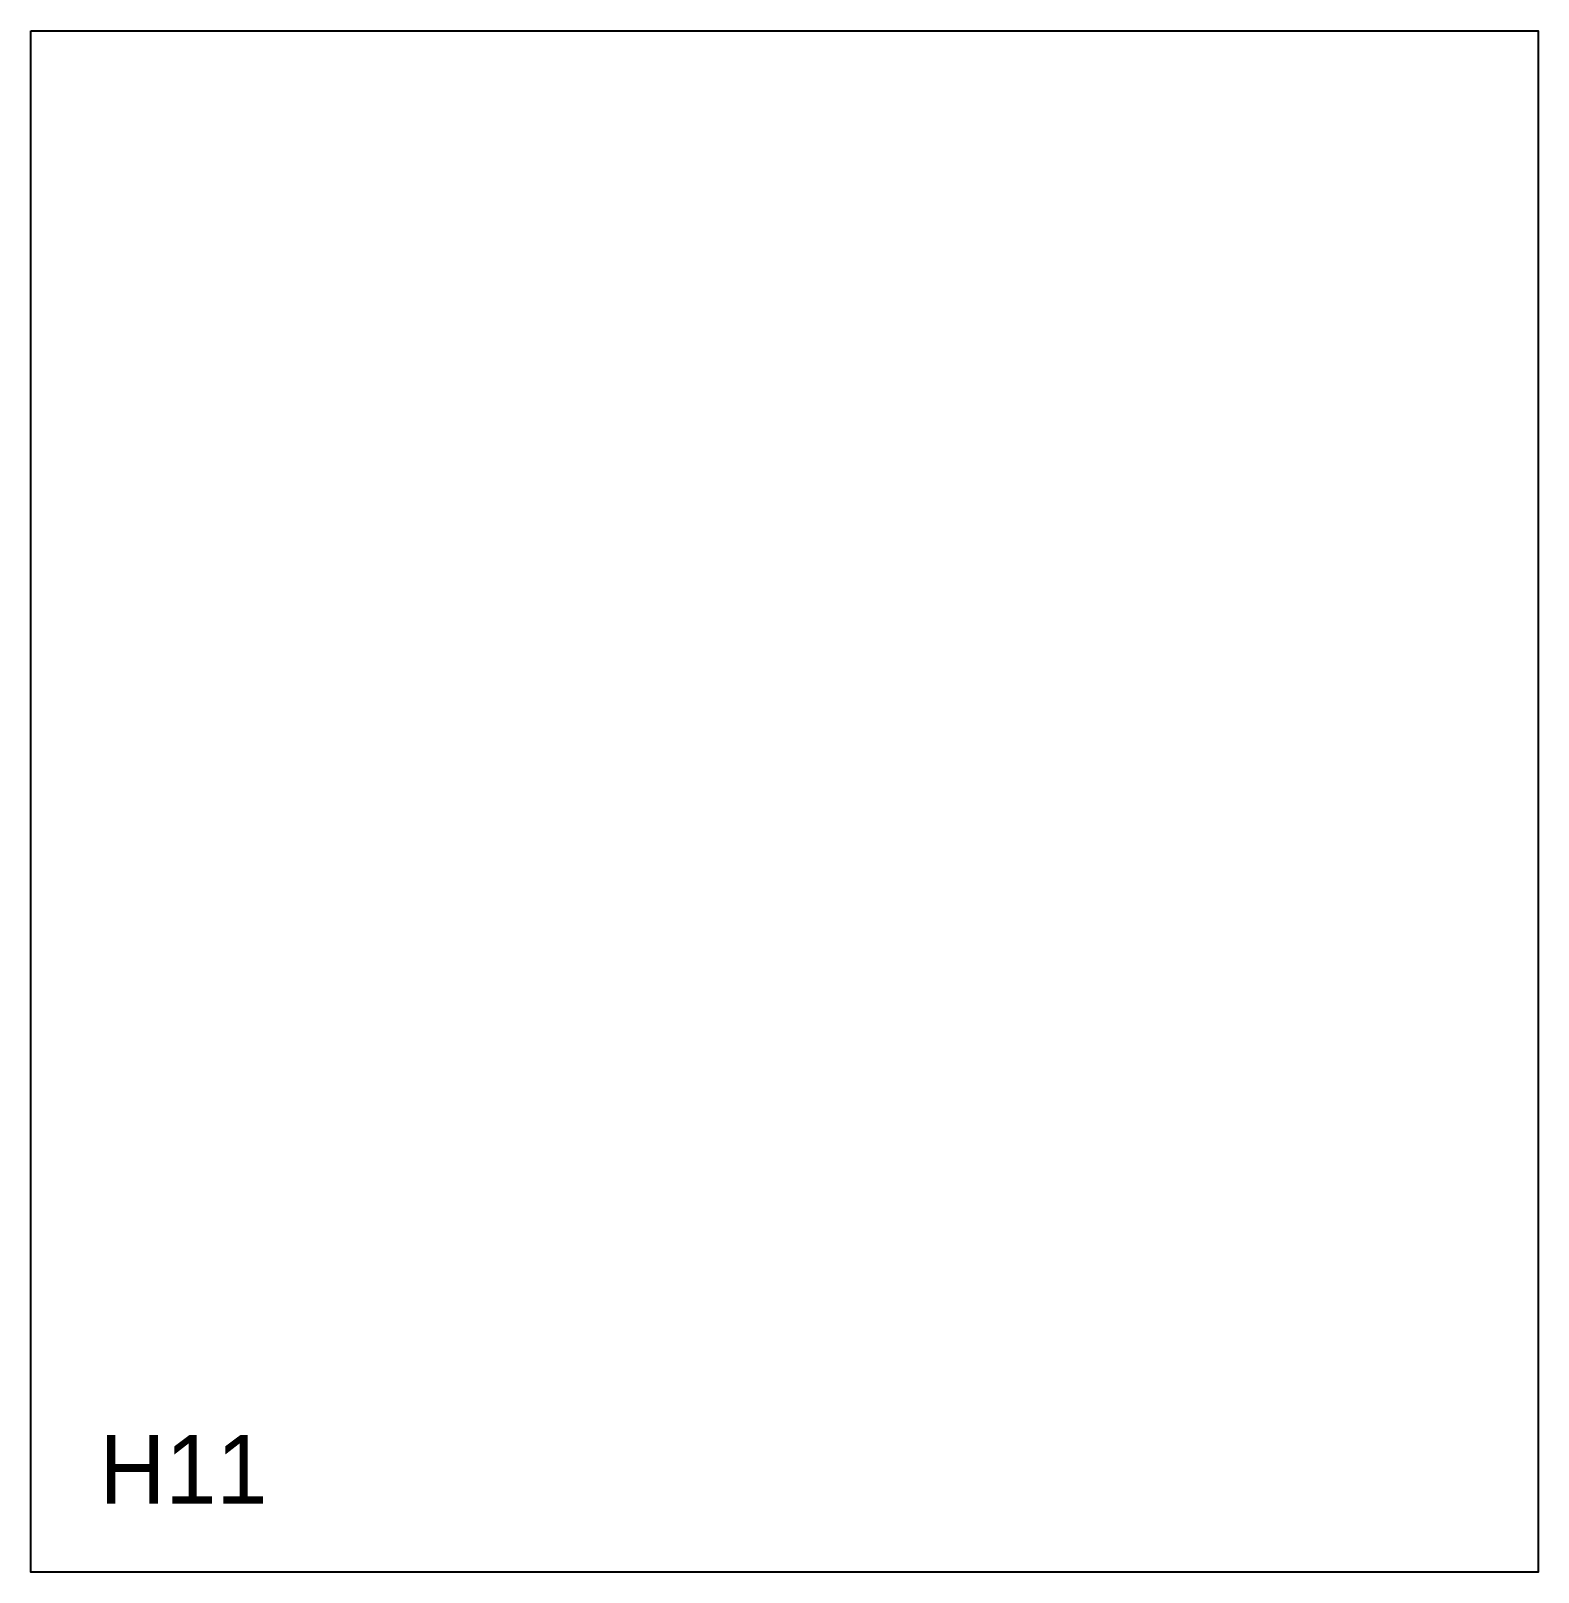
# Model space of a CAD drawing. Header units: millimetres. Extents: x 0 to 880, y 0 to 900.
import ezdxf

# ---------------------------------------------------------------- set-up
doc = ezdxf.new("R2010")
doc.units = ezdxf.units.MM
doc.layers.add('CUT', color=1, linetype='Continuous')
doc.layers.add('ID', color=3, linetype='Continuous')

msp = doc.modelspace()

# ---------------------------------------------------------------- linework, layer by layer
at = {"layer": 'CUT'}
msp.add_lwpolyline([(0, 900), (880, 900), (880, 0), (0, 0), (0, 900)], close=True, dxfattribs=at)

# ---------------------------------------------------------------- texts
at = {"layer": 'ID'}
msp.add_text('H11', height=40, dxfattribs=at).set_placement((40, 40))

doc.saveas('drawing.dxf')
